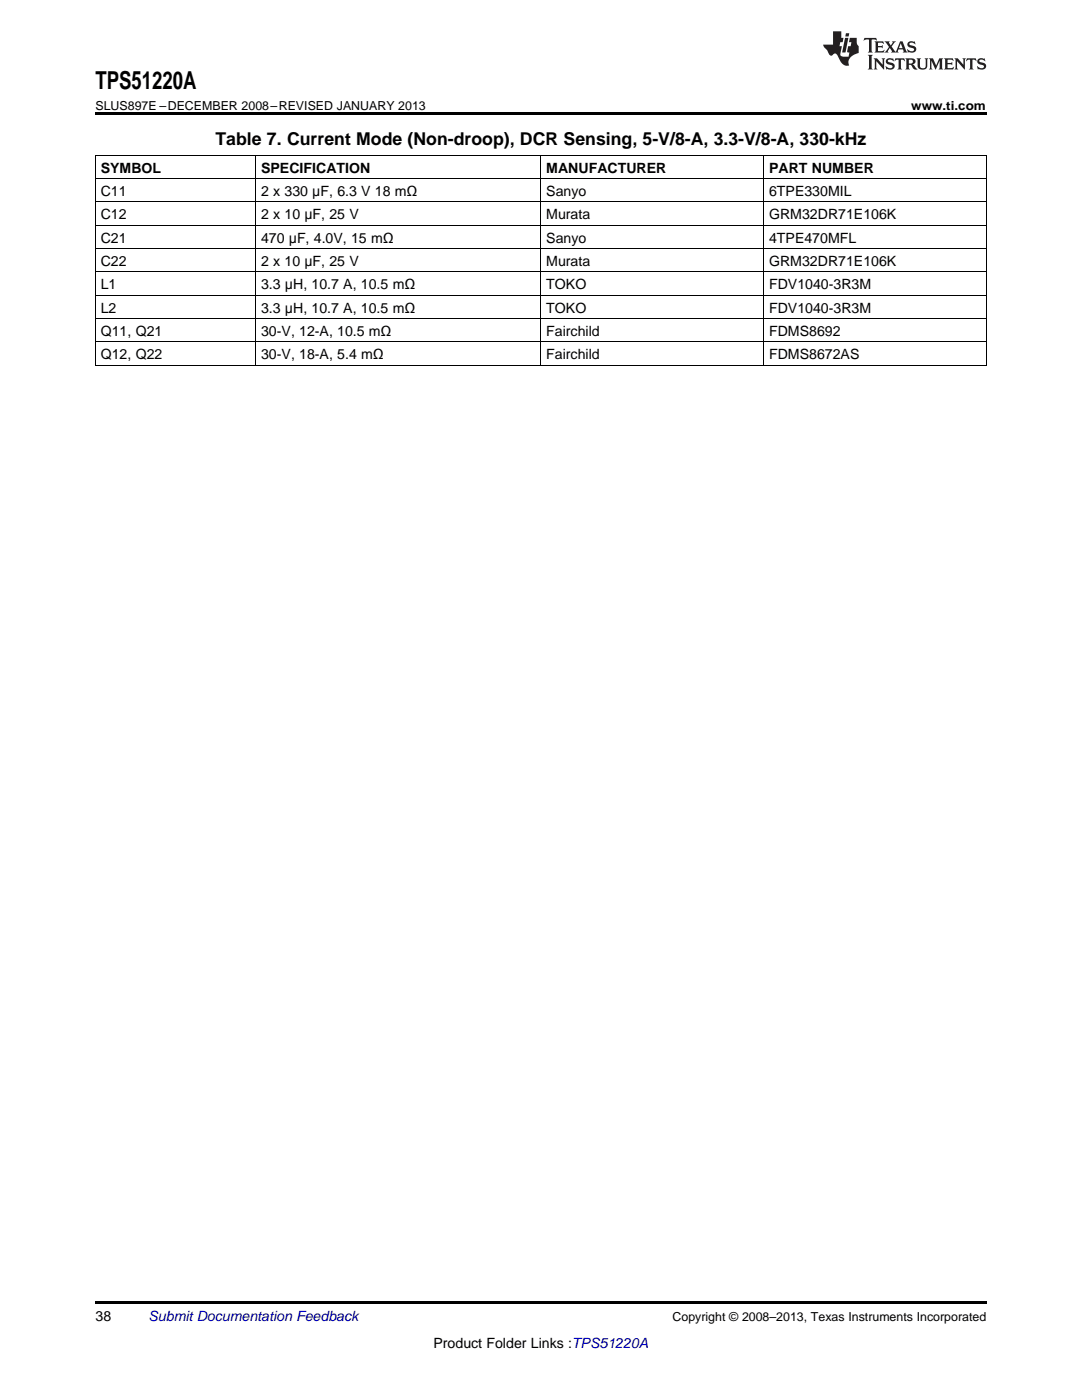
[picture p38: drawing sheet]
<svg xmlns="http://www.w3.org/2000/svg" width="216mm" height="279mm" viewBox="0 0 216 279" stroke-linecap="round" stroke-linejoin="round" font-family="sans-serif">
<defs><g id="words">
<text font-size="4.9" x="19" y="17.8">TPS51220A</text>
<text font-size="3.5" x="43" y="28.9">Table 7. Current Mode (Non-droop), DCR Sensing, 5-V/8-A, 3.3-V/8-A, 330-kHz</text>
<g font-size="2.8">
<text x="20.1" y="34.4">SYMBOL</text>
<text x="52.1" y="34.4">SPECIFICATION</text>
<text x="109" y="34.4">MANUFACTURER</text>
<text x="153.5" y="34.4">PART NUMBER</text>
<text x="20.1" y="39.1">C11</text>
<text x="52.1" y="39.1">2 x 330 μF, 6.3 V 18 mΩ</text>
<text x="109" y="39.1">Sanyo</text>
<text x="153.5" y="39.1">6TPE330MIL</text>
<text x="20.1" y="43.7">C12</text>
<text x="52.1" y="43.7">2 x 10 μF, 25 V</text>
<text x="109" y="43.7">Murata</text>
<text x="153.5" y="43.7">GRM32DR71E106K</text>
<text x="20.1" y="48.4">C21</text>
<text x="20.1" y="53.1">C22</text>
<text x="52.1" y="48.4">470 μF, 4.0V, 15 mΩ</text>
<text x="52.1" y="53.1">2 x 10 μF, 25 V</text>
<text x="109" y="48.4">Sanyo</text>
<text x="109" y="53.1">Murata</text>
<text x="153.5" y="48.4">4TPE470MFL</text>
<text x="153.5" y="53.1">GRM32DR71E106K</text>
<text x="20.1" y="57.7">L1</text>
<text x="52.1" y="57.7">3.3 μH, 10.7 A, 10.5 mΩ</text>
<text x="109" y="57.7">TOKO</text>
<text x="153.5" y="57.7">FDV1040-3R3M</text>
<text x="20.1" y="62.4">L2</text>
<text x="52.1" y="62.4">3.3 μH, 10.7 A, 10.5 mΩ</text>
<text x="109" y="62.4">TOKO</text>
<text x="153.5" y="62.4">FDV1040-3R3M</text>
<text x="20.1" y="67">Q11, Q21</text>
<text x="20.1" y="71.7">Q12, Q22</text>
<text x="52.1" y="67">30-V, 12-A, 10.5 mΩ</text>
<text x="52.1" y="71.7">30-V, 18-A, 5.4 mΩ</text>
<text x="109" y="67">Fairchild</text>
<text x="109" y="71.7">Fairchild</text>
<text x="153.5" y="67">FDMS8692</text>
<text x="153.5" y="71.7">FDMS8672AS</text>
<text x="19" y="263.6">38</text>
<text x="86.5" y="269">Product Folder Links :TPS51220A</text>
</g>
<text font-size="2.8" fill="#0000c8" x="29.6" y="263.6">Submit Documentation Feedback</text>
<g font-size="2.5">
<text x="19" y="21.9">SLUS897E –DECEMBER 2008–REVISED JANUARY 2013</text>
<text x="181.8" y="21.9">www.ti.com</text>
<text x="134.2" y="263.6">Copyright © 2008–2013, Texas Instruments Incorporated</text>
</g>
</g></defs>
<path d="M19 22.5h177.8v.5h-177.8zM19 72.9l.2 .1zM107.8 72.9l.1 .1zM152.3 72.9l.1 .1zM196.7 72.9l.1 .1zM19 259.7h177.8v.5h-177.8z" fill="#000"/>
<g fill="none" stroke="#000" stroke-width=".2">
<path d="M19 35.6h177.8M19 31h177.8M19.1 31v42M51 31v42M107.9 31v42M152.3 31v42M196.8 31v42M19 58.9h177.8M19 54.3h177.8M19 49.6h177.8M19 45h177.8M19 40.3h177.8"/>
<path d="M19 72.9h177.8M19 68.2h177.8M19 63.6h177.8"/>
</g>
<g fill="#231f20">
<path d="M172.5 7.6l-.1 .5 .4-.2h.6v.1v2.1l-.2 .4h.9l-.2-.4v-2.1l.1-.1h.5l.5 .2-.2-.5zM174.5 8.3l.2 .3v1.5l-.2 .4h1.8l.2-.6a1.04 1.04 0 0 1-1.3 .2v-.7h.6l.3 .2v-.6l-.3 .2h-.6v-.6l.8-.1 .4 .3-.2-.5zM176.5 8.3l.9 1.1-.9 1.1h.8l-.2-.2 .4-.7 .5 .7-.2 .2h1.5l-.2-.2 .2-.4h.9l.1 .4-.2 .2h1l-.3-.3-.7-1.9h-.5l-.9 2-.8-1 .9-1h-.8l.1 .3-.4 .5-.3-.6 .1-.2zM179.7 8.6l.4 1h-.7zM181.3 8.4a.63 .63 0 0 0-.2 .7 .63 .63 0 0 0 .6 .4l.6 .2 .1 .2a.75 .75 0 0 1-.7 .4 .75 .75 0 0 1-.6-.5l.1 .7 .1-.1a1.11 1.11 0 0 0 1.5-.6 1.13 1.13 0 0 0-1.2-.8l-.1-.4a1.04 1.04 0 0 1 1.2 .2l-.2-.5-.2 .1-.4-.2zM173.2 10.9l.2 .4v2.2l-.2 .4h1l-.3-.4v-2.2l.3-.4zM174.3 11.6l.3 .4v1.5l-.3 .4h.8l-.2-.4v-1.3l1.5 1.7v-1.9l.2-.4h-.7l.2 .4v.9l-1.1-1.3zM177 11.8a.62 .62 0 0 0-.2 .7 .62 .62 0 0 0 .6 .4l.6 .1 .1 .3a.76 .76 0 0 1-.7 .3 .76 .76 0 0 1-.7-.4l.2 .7 .1-.1a1.11 1.11 0 0 0 1.5-.6 1.13 1.13 0 0 0-1.2-.8l-.1-.4a1.04 1.04 0 0 1 1.2 .2l-.2-.6-.2 .1-.5-.1zM178.7 11.6l-.2 .6a.61 .61 0 0 1 .8-.3v1.6l-.2 .4h.9l-.2-.4v-1.6a.63 .63 0 0 1 .7 .3l-.1-.6zM180.6 11.6l.3 .4v1.5l-.3 .4h1l-.2-.2-.1-.8 .6 .2a.76 .76 0 0 0 1.2 .7l-1-1a.58 .58 0 0 0 .6-.5 .58 .58 0 0 0-.5-.6zM181.4 11.9h.1a.45 .45 0 0 1 .5 .1 .45 .45 0 0 1 .1 .5l-.8 .2zM182.9 11.6l.2 .2a2.17 2.17 0 0 0 .3 1.9 .99 .99 0 0 0 1.6-.6v-1.1l.2-.4h-.7l.2 .2a1.92 1.92 0 0 1-.2 1.8 .6 .6 0 0 1-.9-.5v-1.1l.2-.4zM185.4 11.6l.2 .4v1.5l-.2 .4h.7l-.2-.4v-1.4l.8 1.8 .8-1.8v1.4l-.2 .4h.9l-.2-.4v-1.5l.2-.4h-.8l-.6 1.5-.6-1.5zM188.4 11.6l.2 .4v1.5l-.2 .4h1.8l.1-.6a1.04 1.04 0 0 1-1.2 .1v-.6h.5l.4 .2v-.6l-.4 .2h-.5v-.7h.8l.3 .3-.1-.6zM190.5 11.6l.2 .4v1.5l-.2 .4h.7l-.2-.4v-1.3l1.5 1.7v-1.9l.2-.4h-.7l.2 .4v.9l-1.1-1.3zM192.9 11.6l-.1 .6a.61 .61 0 0 1 .7-.3l.1 1.6-.3 .4h1l-.3-.4 .1-1.6a.63 .63 0 0 1 .7 .3l-.1-.6zM195.2 11.8a.62 .62 0 0 0-.2 .7 .62 .62 0 0 0 .6 .4l.6 .1 .1 .3a.76 .76 0 0 1-.7 .3 .76 .76 0 0 1-.6-.4l.1 .7 .1-.1a1.11 1.11 0 0 0 1.6-.6 1.13 1.13 0 0 0-1.3-.8l-.1-.4a1.04 1.04 0 0 1 1.2 .2l-.1-.6-.2 .1-.5-.1z"/>
<path d="M166.2 6.3v2.6h-1.9v.4l.8 .9a.91 .91 0 0 0 1 .8 .56 .56 0 0 1 .5-.3 .56 .56 0 0 1 .5 .3l.4 .8a1.53 1.53 0 0 0 1.9 1.2 1.54 1.54 0 0 1 1-2.1l.9-.3v-1.4a1.52 1.52 0 0 1-.4-1.6h-1.3l-.2 .8h.5l-.2 .8h-.5l-.1 1v.2l.4 .1-.2 .8a1.93 1.93 0 0 1-1.6-.3l.3-1.8h-.5l.2-.8h.4l.2-.8h-.4v-1.3zM168.6 7.6l-.6 2.9h.7l.6-2.9zM168.8 6.6l-.1 .7h.6l.2-.7z"/>
</g>
<use href="#words"/>
</svg>
